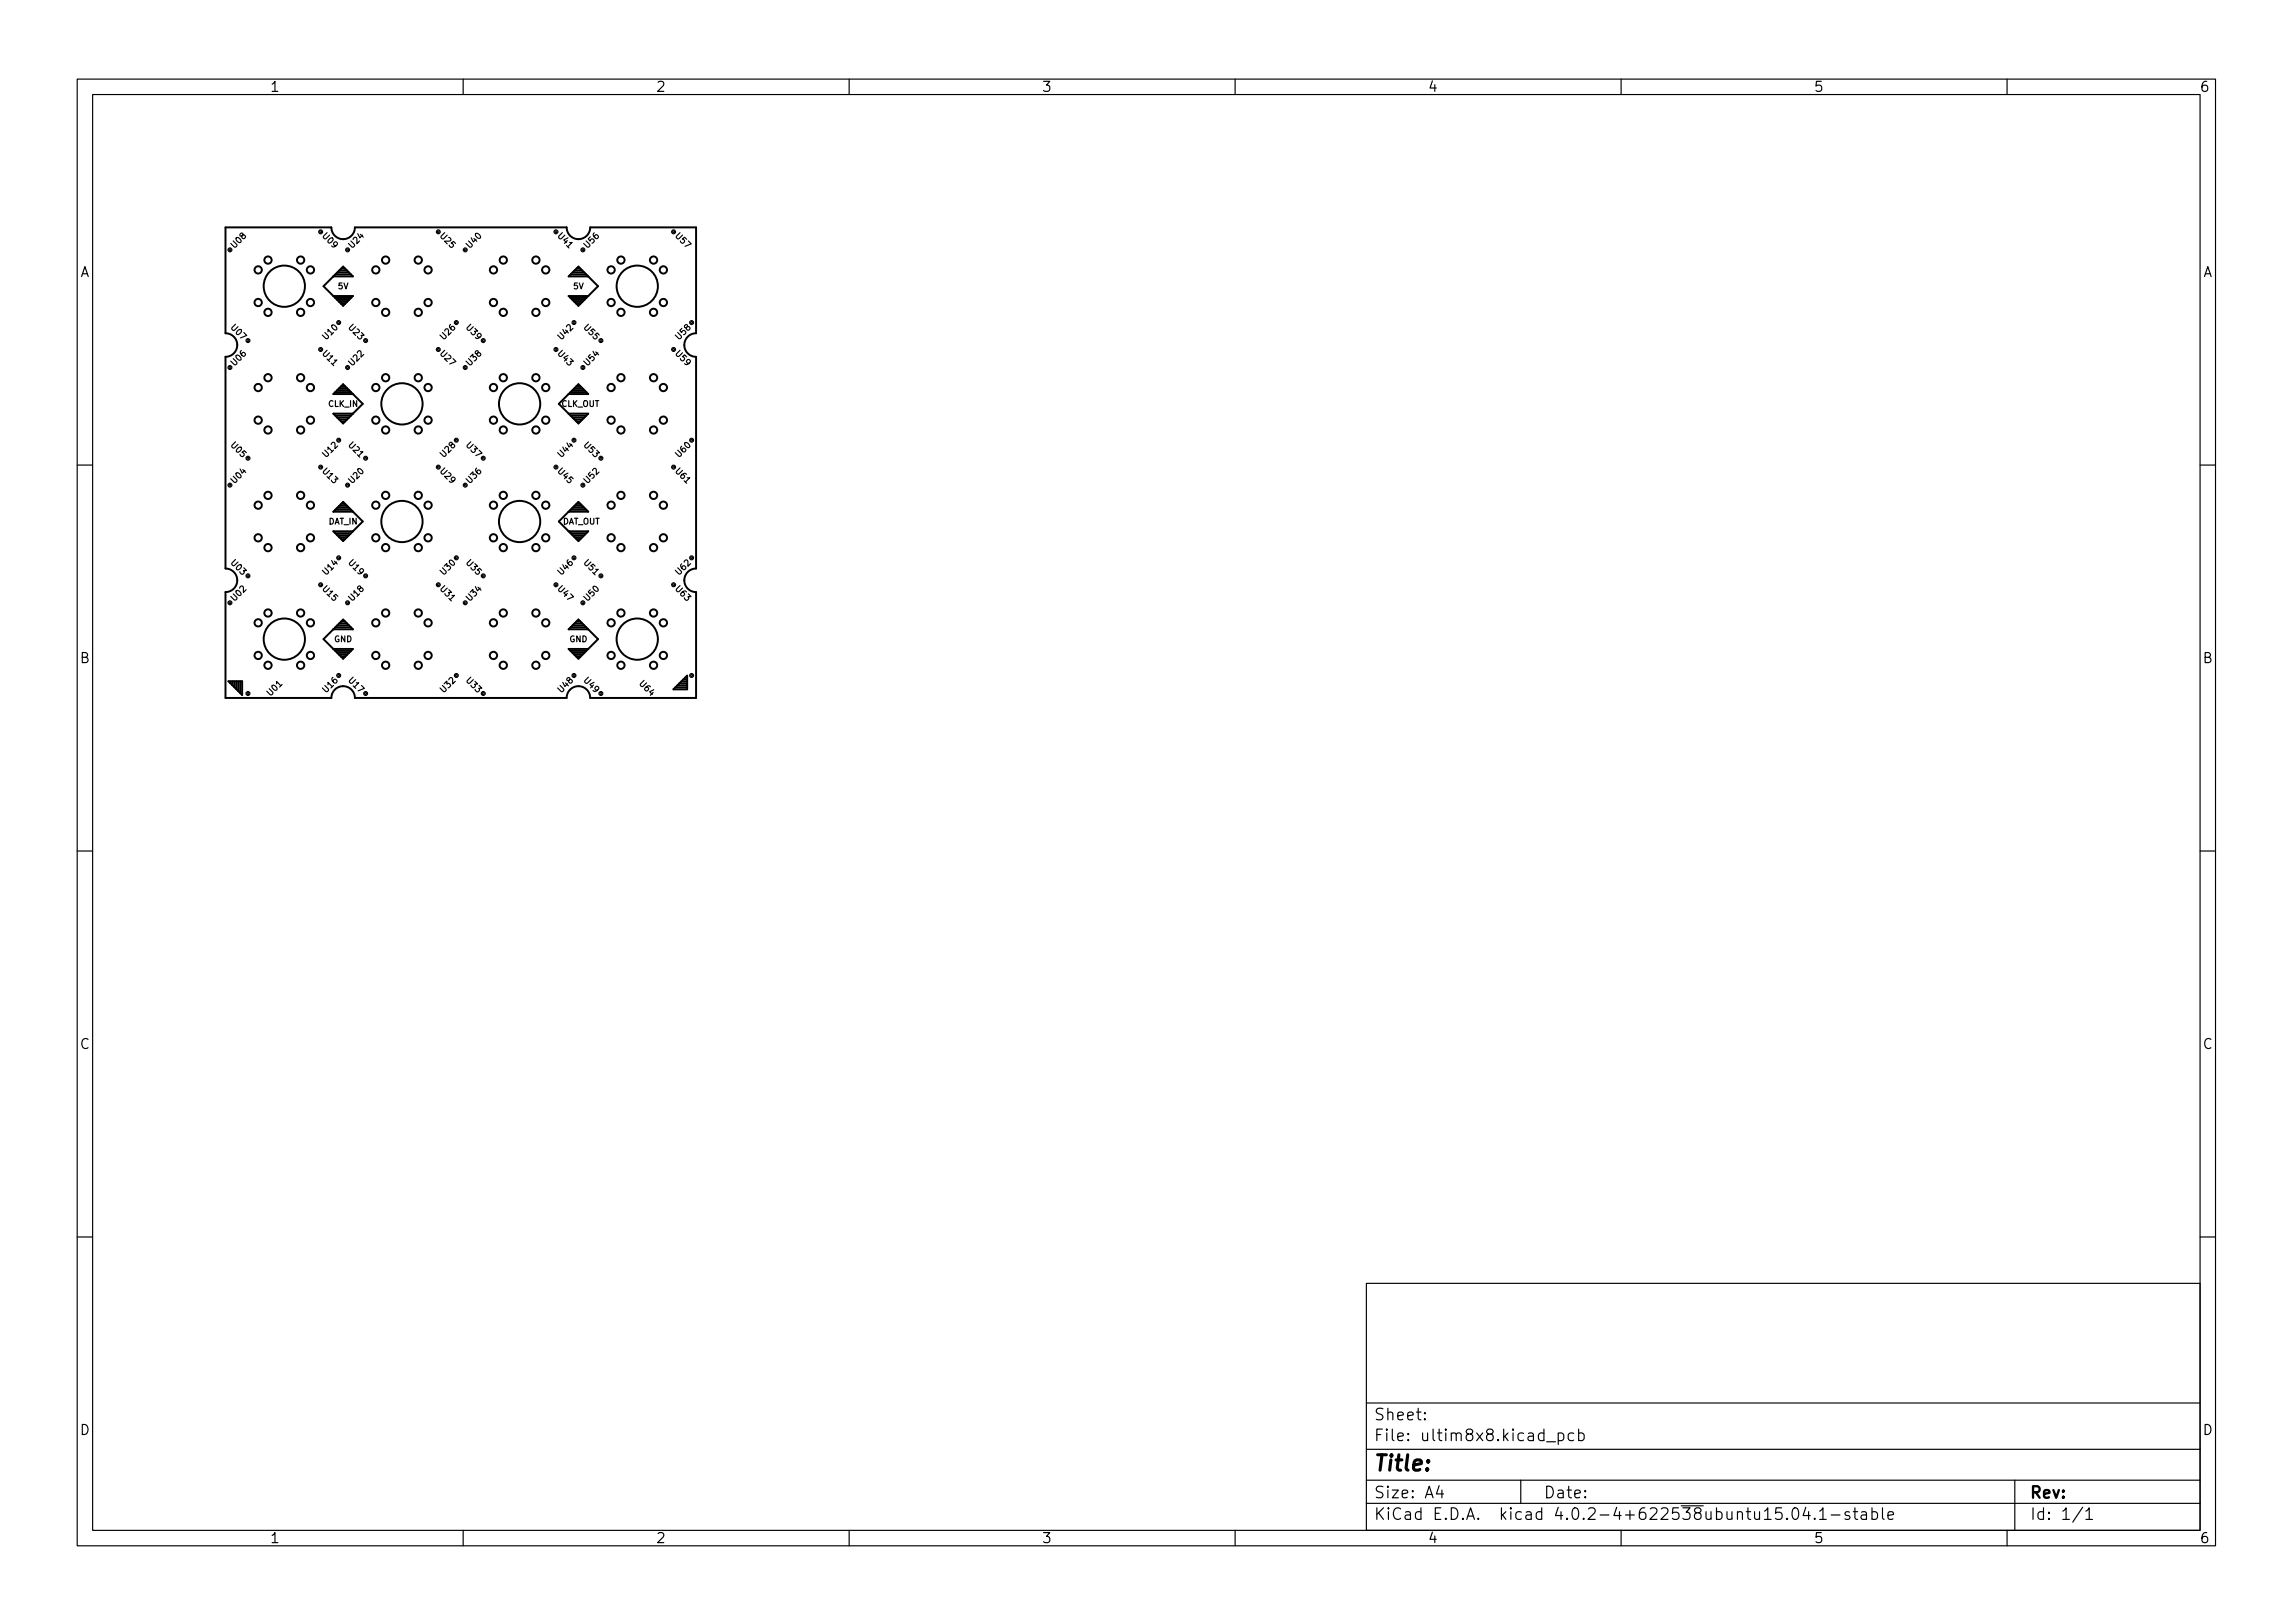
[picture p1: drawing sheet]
<svg xmlns="http://www.w3.org/2000/svg" width="297mm" height="210mm" viewBox="0 0 297 210" stroke-linecap="round" stroke-linejoin="round" font-family="sans-serif">
<defs><g id="words">
<text font-size="2.8" x="178" y="190.6">Title:</text>
<g font-size="2.1">
<text x="178" y="184">Sheet:</text>
<text x="178" y="186.7">File: ultim8x8.kicad_pcb</text>
<text x="178" y="196.9">KiCad E.D.A. kicad 4.0.2-4+622538ubuntu15.04.1-stable</text>
<text x="178" y="194.1">Size: A4</text>
<text x="200" y="194.1">Date:</text>
<text x="263" y="194.1">Rev:</text>
<text x="263" y="196.9">Id: 1/1</text>
</g>
<g font-size="1.8">
<text x="35" y="11.9">1</text>
<text x="85" y="11.9">2</text>
<text x="135" y="11.9">3</text>
<text x="185" y="11.9">4</text>
<text x="235" y="11.9">5</text>
<text x="285" y="11.9">6</text>
<text x="10.3" y="35.9">A</text>
<text x="285.3" y="35.9">A</text>
<text x="10.3" y="85.9">B</text>
<text x="285.3" y="85.9">B</text>
<text x="10.3" y="135.9">C</text>
<text x="285.3" y="135.9">C</text>
<text x="10.3" y="185.9">D</text>
<text x="285.3" y="185.9">D</text>
<text x="35" y="199.9">1</text>
<text x="85" y="199.9">2</text>
<text x="135" y="199.9">3</text>
<text x="185" y="199.9">4</text>
<text x="235" y="199.9">5</text>
<text x="285" y="199.9">6</text>
</g>
<g font-size="1.1">
<text x="30.5" y="32.2" transform="rotate(-45 30.5 32.2)">U08</text>
<text x="41.8" y="30.7" transform="rotate(45 41.8 30.7)">U09</text>
<text x="45.7" y="32.2" transform="rotate(-45 45.7 32.2)">U24</text>
<text x="57" y="30.7" transform="rotate(45 57 30.7)">U25</text>
<text x="60.9" y="32.2" transform="rotate(-45 60.9 32.2)">U40</text>
<text x="72.2" y="30.7" transform="rotate(45 72.2 30.7)">U41</text>
<text x="76.2" y="32.2" transform="rotate(-45 76.2 32.2)">U56</text>
<text x="87.5" y="30.7" transform="rotate(45 87.5 30.7)">U57</text>
<text x="43.8" y="37.5">5V</text>
<text x="74.3" y="37.5">5V</text>
<text x="29.9" y="42.6" transform="rotate(45 29.9 42.6)">U07</text>
<text x="30.5" y="47.4" transform="rotate(-45 30.5 47.4)">U06</text>
<text x="41.8" y="45.9" transform="rotate(45 41.8 45.9)">U11</text>
<text x="42.3" y="44" transform="rotate(-45 42.3 44)">U10</text>
<text x="45.1" y="42.6" transform="rotate(45 45.1 42.6)">U23</text>
<text x="45.7" y="47.4" transform="rotate(-45 45.7 47.4)">U22</text>
<text x="57" y="45.9" transform="rotate(45 57 45.9)">U27</text>
<text x="57.6" y="44" transform="rotate(-45 57.6 44)">U26</text>
<text x="60.4" y="42.6" transform="rotate(45 60.4 42.6)">U39</text>
<text x="60.9" y="47.4" transform="rotate(-45 60.9 47.4)">U38</text>
<text x="72.2" y="45.9" transform="rotate(45 72.2 45.9)">U43</text>
<text x="72.8" y="44" transform="rotate(-45 72.8 44)">U42</text>
<text x="75.6" y="42.6" transform="rotate(45 75.6 42.6)">U55</text>
<text x="76.2" y="47.4" transform="rotate(-45 76.2 47.4)">U54</text>
<text x="87.5" y="45.9" transform="rotate(45 87.5 45.9)">U59</text>
<text x="88" y="44" transform="rotate(-45 88 44)">U58</text>
<text x="42.5" y="52.7">CLK_IN</text>
<text x="72.7" y="52.7">CLK_OUT</text>
<text x="29.9" y="57.8" transform="rotate(45 29.9 57.8)">U05</text>
<text x="42.3" y="59.3" transform="rotate(-45 42.3 59.3)">U12</text>
<text x="45.1" y="57.8" transform="rotate(45 45.1 57.8)">U21</text>
<text x="57.6" y="59.3" transform="rotate(-45 57.6 59.3)">U28</text>
<text x="60.4" y="57.8" transform="rotate(45 60.4 57.8)">U37</text>
<text x="72.8" y="59.3" transform="rotate(-45 72.8 59.3)">U44</text>
<text x="75.6" y="57.8" transform="rotate(45 75.6 57.8)">U53</text>
<text x="88" y="59.3" transform="rotate(-45 88 59.3)">U60</text>
<text x="30.5" y="62.6" transform="rotate(-45 30.5 62.6)">U04</text>
<text x="41.8" y="61.2" transform="rotate(45 41.8 61.2)">U13</text>
<text x="45.7" y="62.6" transform="rotate(-45 45.7 62.6)">U20</text>
<text x="57" y="61.2" transform="rotate(45 57 61.2)">U29</text>
<text x="60.9" y="62.6" transform="rotate(-45 60.9 62.6)">U36</text>
<text x="72.2" y="61.2" transform="rotate(45 72.2 61.2)">U45</text>
<text x="76.2" y="62.6" transform="rotate(-45 76.2 62.6)">U52</text>
<text x="87.5" y="61.2" transform="rotate(45 87.5 61.2)">U61</text>
<text x="42.5" y="67.9">DAT_IN</text>
<text x="72.8" y="67.9">DAT_OUT</text>
<text x="29.9" y="73.1" transform="rotate(45 29.9 73.1)">U03</text>
<text x="30.5" y="77.9" transform="rotate(-45 30.5 77.9)">U02</text>
<text x="41.8" y="76.4" transform="rotate(45 41.8 76.4)">U15</text>
<text x="42.3" y="74.5" transform="rotate(-45 42.3 74.5)">U14</text>
<text x="45.1" y="73.1" transform="rotate(45 45.1 73.1)">U19</text>
<text x="45.7" y="77.9" transform="rotate(-45 45.7 77.9)">U18</text>
<text x="57" y="76.4" transform="rotate(45 57 76.4)">U31</text>
<text x="57.6" y="74.5" transform="rotate(-45 57.6 74.5)">U30</text>
<text x="60.4" y="73.1" transform="rotate(45 60.4 73.1)">U35</text>
<text x="60.9" y="77.9" transform="rotate(-45 60.9 77.9)">U34</text>
<text x="72.2" y="76.4" transform="rotate(45 72.2 76.4)">U47</text>
<text x="72.8" y="74.5" transform="rotate(-45 72.8 74.5)">U46</text>
<text x="75.6" y="73.1" transform="rotate(45 75.6 73.1)">U51</text>
<text x="76.2" y="77.9" transform="rotate(-45 76.2 77.9)">U50</text>
<text x="87.5" y="76.4" transform="rotate(45 87.5 76.4)">U63</text>
<text x="88" y="74.5" transform="rotate(-45 88 74.5)">U62</text>
<text x="43.3" y="83.2">GND</text>
<text x="73.8" y="83.2">GND</text>
<text x="42.3" y="89.7" transform="rotate(-45 42.3 89.7)">U16</text>
<text x="45.1" y="88.3" transform="rotate(45 45.1 88.3)">U17</text>
<text x="57.6" y="89.7" transform="rotate(-45 57.6 89.7)">U32</text>
<text x="60.4" y="88.3" transform="rotate(45 60.4 88.3)">U33</text>
<text x="72.8" y="89.7" transform="rotate(-45 72.8 89.7)">U48</text>
<text x="75.6" y="88.3" transform="rotate(45 75.6 88.3)">U49</text>
<text x="82.8" y="88.7" transform="rotate(45 82.8 88.7)">U64</text>
<text x="35.1" y="90.2" transform="rotate(-45 35.1 90.2)">U01</text>
</g>
</g></defs>
<g fill="none" stroke="#000" stroke-width=".15">
<path d="M10 10.2h277v190.1h-277zM12 12.2h273v186.1h-273zM60 10.2v2M110 10.2v2M160 10.2v2M210 10.2v2M260 10.2v2M10 60.2h2M285 60.2h2M10 110.2h2M285 110.2h2M10 160.2h2"/>
<path d="M177 166.3h108v32h-108zM285 160.2h2M60 198.3v2M110 198.3v2M160 198.3v2M177 194.8h108M177 191.8h108M177 187.8h108M177 181.8h108M184.6 183.8v.1h-.1l.1-.1v.1M184.6 183v.1h-.1l.1-.1v.1M186.4 192.5l-.3 1h.9"/>
<path d="M186.8 193v1M197 191.8v3M200.4 186.8h1.1M201.9 185.7l.4-.1 .3 .3v.4l-.2 .3h-.1h-.4M201.9 185.6v1.5M203.9 185.7l-.5-.1-.3 .3v.4l.2 .3h.1h.5M204.5 185.7l.4-.1 .3 .3v.4l-.1 .3h-.2h-.4M204.5 185.1v1.5M210 198.3v2M232.3 195.5a.36 .36 0 0 1 .4-.2 .36 .36 0 0 1 .2 .3 .77 .77 0 0 1-.4 1.2 .91 .91 0 0 1-.2-1.3zM233.9 195.3l-.3 1h.9M234.3 195.8v1"/>
<path d="M235.1 196.7v.1h-.1l.1-.1v.1M235.7 195.8l.4-.5v1.5M235.7 196.8h.9M237.2 196.3h1.2M239.6 195.9l-.4-.1-.2 .2 .1 .3 .5 .1v.1v.3h-.2h-.4M240.1 195.8h.5M240.3 195.3v1.3l.1 .2h.2M241.1 195.9l.2-.1 .4 .1 .1 .9M241.8 196.2l-.5 .1a.29 .29 0 0 0-.2 .2 .29 .29 0 0 0 .2 .3h.5M242.5 195.9l.4-.1 .3 .3v.4l-.1 .3h-.2h-.4M242.5 195.3v1.5M243.9 195.3v1.3l.2 .2"/>
<path d="M244.6 196.3l.7-.1-.1-.3-.4-.1-.2 .2v.8h.2h.4M260 198.3v2M261 191.8v6.5M269.8 195.3l-1.3 1.9M270.2 195.8l.4-.5v1.5M270.2 196.8h.9"/>
<circle cx="29.8" cy="32.4" r=".25"/>
<circle cx="41.5" cy="30" r=".25"/>
<circle cx="45" cy="32.4" r=".25"/>
<circle cx="56.8" cy="30" r=".25"/>
<circle cx="60.3" cy="32.4" r=".25"/>
<circle cx="72" cy="30" r=".25"/>
<circle cx="75.5" cy="32.4" r=".25"/>
<circle cx="87.3" cy="30" r=".25"/>
<circle cx="29.8" cy="47.6" r=".25"/>
<circle cx="32.1" cy="59.4" r=".25"/>
<circle cx="32.1" cy="44.1" r=".25"/>
<circle cx="41.5" cy="45.3" r=".25"/>
<circle cx="43.9" cy="57" r=".25"/>
<circle cx="43.9" cy="41.8" r=".25"/>
<circle cx="45" cy="47.6" r=".25"/>
<circle cx="47.4" cy="59.4" r=".25"/>
<circle cx="47.4" cy="44.1" r=".25"/>
<circle cx="47.4" cy="59.4" r=".13"/>
<circle cx="56.8" cy="45.3" r=".25"/>
<circle cx="59.1" cy="57" r=".25"/>
<circle cx="59.1" cy="41.8" r=".25"/>
<circle cx="60.3" cy="47.6" r=".25"/>
<circle cx="62.6" cy="59.4" r=".25"/>
<circle cx="62.6" cy="44.1" r=".25"/>
<circle cx="72" cy="45.3" r=".25"/>
<circle cx="74.4" cy="57" r=".25"/>
<circle cx="74.4" cy="41.8" r=".25"/>
<circle cx="75.5" cy="47.6" r=".25"/>
<circle cx="77.8" cy="59.4" r=".25"/>
<circle cx="77.8" cy="44.1" r=".25"/>
<circle cx="87.3" cy="45.3" r=".25"/>
<circle cx="89.6" cy="57" r=".25"/>
<circle cx="89.6" cy="41.8" r=".25"/>
<circle cx="29.8" cy="78.1" r=".25"/>
<circle cx="29.8" cy="62.9" r=".25"/>
<circle cx="32.1" cy="74.6" r=".25"/>
<circle cx="41.5" cy="75.8" r=".25"/>
<circle cx="41.5" cy="60.5" r=".25"/>
<circle cx="43.9" cy="72.3" r=".25"/>
<circle cx="45" cy="62.9" r=".25"/>
<circle cx="45" cy="78.1" r=".25"/>
<circle cx="47.4" cy="74.6" r=".25"/>
<circle cx="56.8" cy="60.5" r=".25"/>
<circle cx="56.8" cy="75.8" r=".25"/>
<circle cx="59.1" cy="72.3" r=".25"/>
<circle cx="60.3" cy="62.9" r=".25"/>
<circle cx="60.3" cy="78.1" r=".25"/>
<circle cx="62.6" cy="74.6" r=".25"/>
<circle cx="72" cy="60.5" r=".25"/>
<circle cx="72" cy="75.8" r=".25"/>
<circle cx="74.4" cy="72.3" r=".25"/>
<circle cx="75.5" cy="78.1" r=".25"/>
<circle cx="75.5" cy="62.9" r=".25"/>
<circle cx="77.8" cy="74.6" r=".25"/>
<circle cx="77.8" cy="74.6" r=".13"/>
<circle cx="87.3" cy="75.8" r=".25"/>
<circle cx="87.3" cy="60.5" r=".25"/>
<circle cx="89.6" cy="72.3" r=".25"/>
<circle cx="32.1" cy="89.8" r=".25"/>
<circle cx="32.1" cy="89.8" r=".13"/>
<circle cx="43.9" cy="87.5" r=".25"/>
<circle cx="47.4" cy="89.8" r=".25"/>
<circle cx="59.1" cy="87.5" r=".25"/>
<circle cx="62.6" cy="89.8" r=".25"/>
<circle cx="74.4" cy="87.5" r=".25"/>
<circle cx="77.8" cy="89.8" r=".25"/>
<circle cx="89.6" cy="87.5" r=".25"/>
<circle cx="89.6" cy="87.5" r=".13"/>
</g>
<g fill="none" stroke="#000" stroke-width=".25">
<path d="M29.2 29.5h13.7a1.52 1.52 0 0 0 1.5 1.5 1.52 1.52 0 0 0 1.6-1.5h27.4a1.52 1.52 0 0 0 1.5 1.5 1.52 1.52 0 0 0 1.6-1.5h13.7v13.7a1.52 1.52 0 0 0-1.6 1.5 1.52 1.52 0 0 0 1.6 1.5v27.5a1.52 1.52 0 0 0-1.6 1.5 1.52 1.52 0 0 0 1.6 1.5v13.7h-13.7a1.52 1.52 0 0 0-1.6-1.5 1.52 1.52 0 0 0-1.5 1.5h-27.4a1.52 1.52 0 0 0-1.6-1.5 1.52 1.52 0 0 0-1.5 1.5h-13.7v-13.7a1.52 1.52 0 0 0 1.5-1.5 1.52 1.52 0 0 0-1.5-1.5v-27.5a1.52 1.52 0 0 0 1.5-1.5 1.52 1.52 0 0 0-1.5-1.5zM43.2 35.8h2.5l-1.3-1.3-2.5 2.6 2.5 2.5 1.3-1.3h-2.5M43.4 38.6h2.1M43.4 35.6h2.1M43.7 38.9h1.5M43.7 35.3h1.5M43.9 39.1h1.1M43.9 35h1.1M44.2 39.4h.5M44.2 34.8h.5M73.7 35.8l1.2-1.3 1.3 1.3zM73.9 38.6h2"/>
<path d="M73.9 35.6h2M74.2 38.9h1.5M74.2 35.3h1.5M74.4 39.1h1M74.4 35h1M74.7 39.4h.5M74.7 34.8h.5M76.2 35.8l1.3 1.3-2.6 2.5-1.2-1.3h2.5M43.4 50.8h2.1M43.4 53.8h2.1M43.7 50.5h1.5M43.7 54.1h1.5"/>
<path d="M43.9 50.3h1.1M43.9 54.4h1.1M44.2 50h.5M44.2 54.6h.5M45.7 51h-2.5l1.2-1.2 2.6 2.5-2.6 2.6-1.2-1.3h2.5M73.7 51h2.5l-1.3-1.2-2.5 2.5 2.5 2.6 1.3-1.3h-2.5M73.9 50.8h2M73.9 53.8h2M74.2 50.5h1.5M74.2 54.1h1.5M74.4 50.3h1M74.4 54.4h1"/>
<path d="M74.7 50h.5M74.7 54.6h.5M43.2 66.3l1.2-1.3 1.3 1.3zM43.4 66h2.1M43.4 69.1h2.1M43.7 65.8h1.5M43.7 69.3h1.5M43.9 65.5h1.1M43.9 69.6h1.1M44.2 65.3h.5M44.2 69.8h.5M45.7 66.3l1.3 1.3-2.6 2.5-1.2-1.3h2.5"/>
<path d="M73.7 66.3h2.5l-1.3-1.3-2.5 2.6 2.5 2.5 1.3-1.3h-2.5M73.9 66h2M73.9 69.1h2M74.2 65.8h1.5M74.2 69.3h1.5M74.4 65.5h1M74.4 69.6h1M74.7 65.3h.5M74.7 69.8h.5M29.6 88.3h1.8v1.7zM29.8 88.3v.2M30.1 88.3v.5"/>
<path d="M30.4 88.3v.7M30.6 88.3v1M30.9 88.3v1.2M31.1 88.3v1.5M43.2 81.5h2.5l-1.3-1.2-2.5 2.5 2.5 2.5 1.3-1.2h-2.5M43.4 84.3h2.1M43.4 81.3h2.1M43.7 84.6h1.5M43.7 81h1.5M43.9 84.8h1.1M43.9 80.8h1.1M44.2 85.1h.5"/>
<path d="M44.2 80.5h.5M73.9 84.3h2M73.9 81.3h2M74.2 84.6h1.5M74.2 81h1.5M74.4 84.8h1M74.4 80.8h1M74.7 85.1h.5M74.7 80.5h.5M76.2 81.5h-2.5l1.2-1.2 2.6 2.5-2.6 2.5-1.2-1.2h2.5M87.5 89.1h1.5M87.7 88.8h1.3"/>
<path d="M88 88.5h1M88.3 88.3h.7M88.5 88h.5M88.8 87.8h.2M89 87.5v1.8h-1.8z"/>
<circle cx="33.4" cy="39.2" r=".47"/>
<circle cx="33.4" cy="35" r=".47"/>
<circle cx="34.7" cy="33.7" r=".47"/>
<circle cx="36.8" cy="37.1" r="2.67"/>
<circle cx="38.9" cy="33.7" r=".47"/>
<circle cx="40.2" cy="35" r=".47"/>
<circle cx="40.2" cy="39.2" r=".47"/>
<circle cx="48.7" cy="39.2" r=".47"/>
<circle cx="48.7" cy="35" r=".47"/>
<circle cx="50" cy="33.7" r=".47"/>
<circle cx="54.2" cy="33.7" r=".47"/>
<circle cx="55.5" cy="35" r=".47"/>
<circle cx="55.5" cy="39.2" r=".47"/>
<circle cx="63.9" cy="39.2" r=".47"/>
<circle cx="63.9" cy="35" r=".47"/>
<circle cx="65.2" cy="33.7" r=".47"/>
<circle cx="69.4" cy="33.7" r=".47"/>
<circle cx="70.7" cy="35" r=".47"/>
<circle cx="70.7" cy="39.2" r=".47"/>
<circle cx="79.2" cy="35" r=".47"/>
<circle cx="79.2" cy="39.2" r=".47"/>
<circle cx="80.4" cy="33.7" r=".47"/>
<circle cx="82.5" cy="37.1" r="2.67"/>
<circle cx="84.7" cy="33.7" r=".47"/>
<circle cx="85.9" cy="39.2" r=".47"/>
<circle cx="85.9" cy="35" r=".47"/>
<circle cx="33.4" cy="50.2" r=".47"/>
<circle cx="33.4" cy="54.4" r=".47"/>
<circle cx="34.7" cy="55.7" r=".47"/>
<circle cx="34.7" cy="48.9" r=".47"/>
<circle cx="34.7" cy="40.5" r=".47"/>
<circle cx="38.9" cy="48.9" r=".47"/>
<circle cx="38.9" cy="55.7" r=".47"/>
<circle cx="38.9" cy="40.5" r=".47"/>
<circle cx="40.2" cy="50.2" r=".47"/>
<circle cx="40.2" cy="54.4" r=".47"/>
<circle cx="48.7" cy="50.2" r=".47"/>
<circle cx="48.7" cy="54.4" r=".47"/>
<circle cx="50" cy="55.7" r=".47"/>
<circle cx="50" cy="48.9" r=".47"/>
<circle cx="50" cy="40.5" r=".47"/>
<circle cx="52.1" cy="52.3" r="2.67"/>
<circle cx="54.2" cy="48.9" r=".47"/>
<circle cx="54.2" cy="55.7" r=".47"/>
<circle cx="54.2" cy="40.5" r=".47"/>
<circle cx="55.5" cy="54.4" r=".47"/>
<circle cx="55.5" cy="50.2" r=".47"/>
<circle cx="63.9" cy="54.4" r=".47"/>
<circle cx="63.9" cy="50.2" r=".47"/>
<circle cx="65.2" cy="55.7" r=".47"/>
<circle cx="65.2" cy="48.9" r=".47"/>
<circle cx="65.2" cy="40.5" r=".47"/>
<circle cx="67.3" cy="52.3" r="2.67"/>
<circle cx="69.4" cy="55.7" r=".47"/>
<circle cx="69.4" cy="48.9" r=".47"/>
<circle cx="69.4" cy="40.5" r=".47"/>
<circle cx="70.7" cy="54.4" r=".47"/>
<circle cx="70.7" cy="50.2" r=".47"/>
<circle cx="79.2" cy="50.2" r=".47"/>
<circle cx="79.2" cy="54.4" r=".47"/>
<circle cx="80.4" cy="55.7" r=".47"/>
<circle cx="80.4" cy="48.9" r=".47"/>
<circle cx="80.4" cy="40.5" r=".47"/>
<circle cx="84.7" cy="55.7" r=".47"/>
<circle cx="84.7" cy="48.9" r=".47"/>
<circle cx="84.7" cy="40.5" r=".47"/>
<circle cx="85.9" cy="50.2" r=".47"/>
<circle cx="85.9" cy="54.4" r=".47"/>
<circle cx="33.4" cy="65.4" r=".47"/>
<circle cx="33.4" cy="69.7" r=".47"/>
<circle cx="34.7" cy="64.2" r=".47"/>
<circle cx="34.7" cy="79.4" r=".47"/>
<circle cx="34.7" cy="70.9" r=".47"/>
<circle cx="38.9" cy="64.2" r=".47"/>
<circle cx="38.9" cy="70.9" r=".47"/>
<circle cx="38.9" cy="79.4" r=".47"/>
<circle cx="40.2" cy="65.4" r=".47"/>
<circle cx="40.2" cy="69.7" r=".47"/>
<circle cx="48.7" cy="65.4" r=".47"/>
<circle cx="48.7" cy="69.7" r=".47"/>
<circle cx="50" cy="64.2" r=".47"/>
<circle cx="50" cy="79.4" r=".47"/>
<circle cx="50" cy="70.9" r=".47"/>
<circle cx="52.1" cy="67.6" r="2.67"/>
<circle cx="54.2" cy="79.4" r=".47"/>
<circle cx="54.2" cy="64.2" r=".47"/>
<circle cx="54.2" cy="70.9" r=".47"/>
<circle cx="55.5" cy="69.7" r=".47"/>
<circle cx="55.5" cy="65.4" r=".47"/>
<circle cx="63.9" cy="69.7" r=".47"/>
<circle cx="63.9" cy="65.4" r=".47"/>
<circle cx="65.2" cy="64.2" r=".47"/>
<circle cx="65.2" cy="79.4" r=".47"/>
<circle cx="65.2" cy="70.9" r=".47"/>
<circle cx="67.3" cy="67.6" r="2.67"/>
<circle cx="69.4" cy="64.2" r=".47"/>
<circle cx="69.4" cy="79.4" r=".47"/>
<circle cx="69.4" cy="70.9" r=".47"/>
<circle cx="70.7" cy="69.7" r=".47"/>
<circle cx="70.7" cy="65.4" r=".47"/>
<circle cx="79.2" cy="69.7" r=".47"/>
<circle cx="79.2" cy="65.4" r=".47"/>
<circle cx="80.4" cy="64.2" r=".47"/>
<circle cx="80.4" cy="79.4" r=".47"/>
<circle cx="80.4" cy="70.9" r=".47"/>
<circle cx="84.7" cy="64.2" r=".47"/>
<circle cx="84.7" cy="79.4" r=".47"/>
<circle cx="84.7" cy="70.9" r=".47"/>
<circle cx="85.9" cy="69.7" r=".47"/>
<circle cx="85.9" cy="65.4" r=".47"/>
<circle cx="33.4" cy="84.9" r=".47"/>
<circle cx="33.4" cy="80.7" r=".47"/>
<circle cx="34.7" cy="86.2" r=".47"/>
<circle cx="36.8" cy="82.8" r="2.67"/>
<circle cx="38.9" cy="86.2" r=".47"/>
<circle cx="40.2" cy="84.9" r=".47"/>
<circle cx="40.2" cy="80.7" r=".47"/>
<circle cx="48.7" cy="84.9" r=".47"/>
<circle cx="48.7" cy="80.7" r=".47"/>
<circle cx="50" cy="86.2" r=".47"/>
<circle cx="54.2" cy="86.2" r=".47"/>
<circle cx="55.5" cy="80.7" r=".47"/>
<circle cx="55.5" cy="84.9" r=".47"/>
<circle cx="63.9" cy="80.7" r=".47"/>
<circle cx="63.9" cy="84.9" r=".47"/>
<circle cx="65.2" cy="86.2" r=".47"/>
<circle cx="69.4" cy="86.2" r=".47"/>
<circle cx="70.7" cy="84.9" r=".47"/>
<circle cx="70.7" cy="80.7" r=".47"/>
<circle cx="79.2" cy="80.7" r=".47"/>
<circle cx="79.2" cy="84.9" r=".47"/>
<circle cx="80.4" cy="86.2" r=".47"/>
<circle cx="82.5" cy="82.8" r="2.67"/>
<circle cx="84.7" cy="86.2" r=".47"/>
<circle cx="85.9" cy="80.7" r=".47"/>
<circle cx="85.9" cy="84.9" r=".47"/>
</g>
<use href="#words"/>
</svg>
